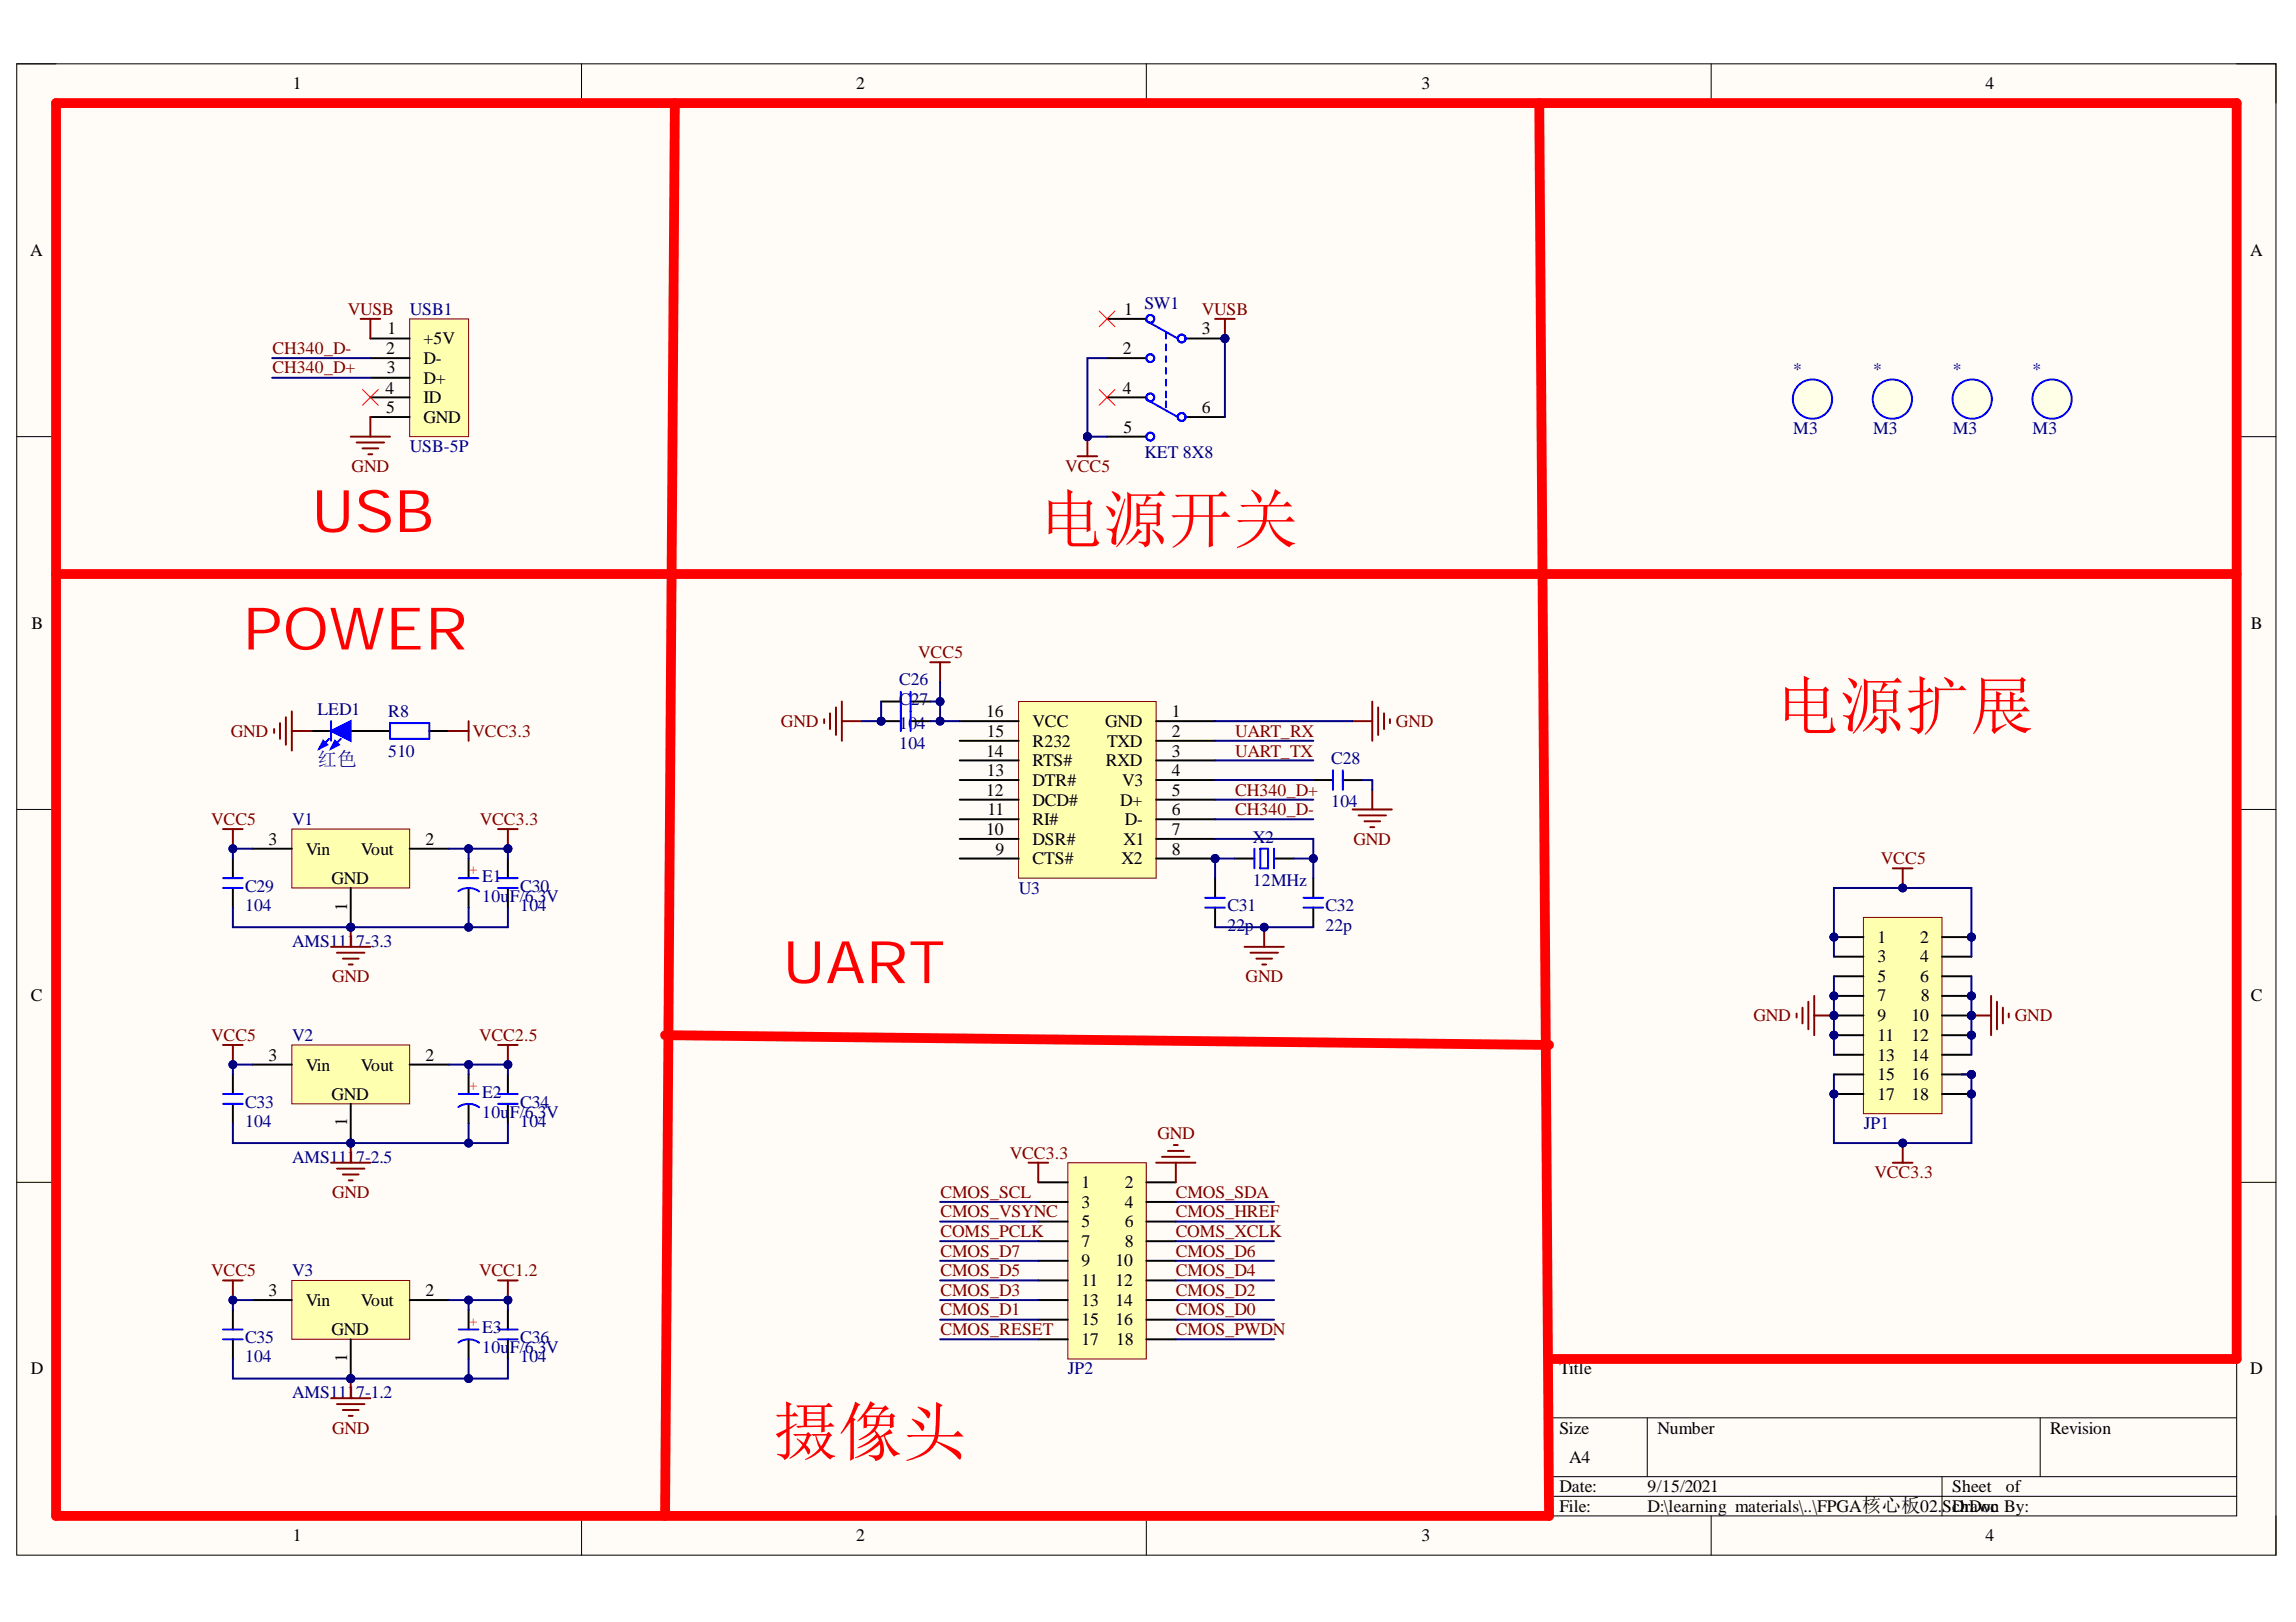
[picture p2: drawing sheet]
<svg xmlns="http://www.w3.org/2000/svg" width="297mm" height="210mm" viewBox="0 0 297 210" stroke-linecap="round" stroke-linejoin="round" font-family="sans-serif">
<defs><g id="words">
<g font-size="8.4" fill="#f00">
<text x="134.4" y="70.1">电源开关</text>
<text x="229.6" y="94.3">电源扩展</text>
<text x="100" y="188.2">摄像头</text>
</g>
<g font-size="7.6" fill="#f00">
<text x="40.3" y="68.8">USB</text>
<text x="31.5" y="84.1">POWER</text>
<text x="101.3" y="127.2">UART</text>
</g>
<text font-size="2.5" fill="#000080" x="41.1" y="99.2">红色</text>
<g font-size="2.3">
<text x="37.9" y="11.6">1</text>
<text x="110.8" y="11.6">2</text>
<text x="183.9" y="11.6">3</text>
<text x="256.9" y="11.6">4</text>
<text x="3.9" y="33.1">A</text>
<text x="291.1" y="33.1">A</text>
<text x="145.4" y="40.7">1</text>
<text x="50" y="45.8">2</text>
<text x="50.1" y="43.2">1</text>
<text x="54.8" y="44.5">+5V</text>
<text x="54.8" y="47">D-</text>
<text x="145.3" y="45.8">2</text>
<text x="155.5" y="43.2">3</text>
<text x="49.9" y="50.9">4</text>
<text x="50" y="53.5">5</text>
<text x="50.1" y="48.3">3</text>
<text x="54.8" y="49.7">D+</text>
<text x="54.8" y="52.2">ID</text>
<text x="145.3" y="50.9">4</text>
<text x="155.5" y="53.5">6</text>
<text x="54.8" y="54.7">GND</text>
<text x="145.3" y="56">5</text>
<text x="4.1" y="81.3">B</text>
<text x="291.2" y="81.3">B</text>
<text x="127.6" y="92.8">16</text>
<text x="127.7" y="95.4">15</text>
<text x="133.6" y="94.1">VCC</text>
<text x="143" y="94.1">GND</text>
<text x="151.6" y="92.8">1</text>
<text x="151.6" y="95.4">2</text>
<text x="127.6" y="97.9">14</text>
<text x="127.7" y="100.4">13</text>
<text x="133.6" y="101.7">DTR#</text>
<text x="133.6" y="99.2">RTS#</text>
<text x="133.6" y="96.6">R232</text>
<text x="143.1" y="99.2">RXD</text>
<text x="143.2" y="96.6">TXD</text>
<text x="145.2" y="101.7">V3</text>
<text x="151.6" y="97.9">3</text>
<text x="151.6" y="100.4">4</text>
<text x="127.6" y="103">12</text>
<text x="127.8" y="105.5">11</text>
<text x="133.6" y="106.8">RI#</text>
<text x="133.6" y="104.2">DCD#</text>
<text x="144.9" y="104.2">D+</text>
<text x="145.5" y="106.8">D-</text>
<text x="151.6" y="103">5</text>
<text x="151.6" y="105.5">6</text>
<text x="34.8" y="109.3">3</text>
<text x="39.6" y="110.6">Vin</text>
<text x="46.7" y="110.6">Vout</text>
<text x="55" y="109.3">2</text>
<text x="127.6" y="108">10</text>
<text x="128.8" y="110.6">9</text>
<text x="133.6" y="111.8">CTS#</text>
<text x="133.6" y="109.3">DSR#</text>
<text x="145.1" y="111.8">X2</text>
<text x="145.3" y="109.3">X1</text>
<text x="151.6" y="108">7</text>
<text x="151.6" y="110.6">8</text>
<text x="42.9" y="114.4">GND</text>
<text x="44.9" y="117.8" transform="rotate(-90 44.9 117.8)">1</text>
<text x="242.9" y="122">1</text>
<text x="242.9" y="124.5">3</text>
<text x="248.4" y="122">2</text>
<text x="248.4" y="124.5">4</text>
<text x="4" y="129.6">C</text>
<text x="242.9" y="127.1">5</text>
<text x="242.9" y="129.6">7</text>
<text x="248.4" y="127.1">6</text>
<text x="248.5" y="129.6">8</text>
<text x="291.2" y="129.6">C</text>
<text x="34.8" y="137.3">3</text>
<text x="55" y="137.3">2</text>
<text x="242.9" y="132.1">9</text>
<text x="242.9" y="134.7">11</text>
<text x="242.9" y="137.3">13</text>
<text x="247.3" y="132.1">10</text>
<text x="247.3" y="134.7">12</text>
<text x="247.3" y="137.3">14</text>
<text x="39.6" y="138.5">Vin</text>
<text x="42.9" y="142.3">GND</text>
<text x="46.7" y="138.5">Vout</text>
<text x="242.9" y="139.8">15</text>
<text x="242.9" y="142.3">17</text>
<text x="247.3" y="139.8">16</text>
<text x="247.3" y="142.3">18</text>
<text x="44.9" y="145.7" transform="rotate(-90 44.9 145.7)">1</text>
<text x="139.9" y="153.8">1</text>
<text x="145.5" y="153.8">2</text>
<text x="139.9" y="156.3">3</text>
<text x="139.9" y="158.8">5</text>
<text x="139.9" y="161.4">7</text>
<text x="145.5" y="156.3">4</text>
<text x="145.5" y="158.8">6</text>
<text x="145.5" y="161.4">8</text>
<text x="34.8" y="167.7">3</text>
<text x="55" y="167.7">2</text>
<text x="139.9" y="163.9">9</text>
<text x="139.9" y="166.4">11</text>
<text x="144.3" y="163.9">10</text>
<text x="144.3" y="166.4">12</text>
<text x="39.6" y="169">Vin</text>
<text x="42.9" y="172.8">GND</text>
<text x="46.7" y="169">Vout</text>
<text x="139.9" y="169">13</text>
<text x="139.9" y="171.5">15</text>
<text x="144.3" y="169">14</text>
<text x="144.3" y="171.5">16</text>
<text x="4" y="177.8">D</text>
<text x="44.9" y="176.2" transform="rotate(-90 44.9 176.2)">1</text>
<text x="139.9" y="174">17</text>
<text x="144.4" y="174">18</text>
<text x="201.7" y="177.8">Title</text>
<text x="291.1" y="177.8">D</text>
<text x="201.7" y="185.5">Size</text>
<text x="214.4" y="185.5">Number</text>
<text x="265.2" y="185.5">Revision</text>
<text x="203" y="189.3">A4</text>
<text x="201.7" y="193.1">Date:</text>
<text x="201.7" y="195.7">File:</text>
<text x="213.2" y="193.1">9/15/2021</text>
<text x="213.2" y="195.7">D:\learning materials\..\FPGA核心板02.</text>
<text x="251.3" y="195.7">SchDon By:</text>
<text x="252.6" y="193.1">Sheet</text>
<text x="252.6" y="195.7">Drawc</text>
<text x="259.5" y="193.1">of</text>
<text x="37.9" y="199.5">1</text>
<text x="110.8" y="199.5">2</text>
<text x="183.9" y="199.5">3</text>
<text x="256.9" y="199.5">4</text>
</g>
<g font-size="2.3" fill="#800000">
<text x="45" y="40.7">VUSB</text>
<text x="155.5" y="40.7">VUSB</text>
<text x="35.3" y="45.8">CH340_D-</text>
<text x="35.3" y="48.3">CH340_D+</text>
<text x="45.5" y="61.1">GND</text>
<text x="137.8" y="61.1">VCC5</text>
<text x="118.8" y="85.2">VCC5</text>
<text x="29.8" y="95.4">GND</text>
<text x="61.1" y="95.4">VCC3.3</text>
<text x="101" y="94.1">GND</text>
<text x="159.8" y="95.4">UART_RX</text>
<text x="180.6" y="94.1">GND</text>
<text x="159.8" y="97.9">UART_TX</text>
<text x="27.3" y="106.8">VCC5</text>
<text x="62.1" y="106.8">VCC3.3</text>
<text x="159.8" y="103">CH340_D+</text>
<text x="159.8" y="105.5">CH340_D-</text>
<text x="175.1" y="109.3">GND</text>
<text x="243.3" y="111.8">VCC5</text>
<text x="43" y="127.1">GND</text>
<text x="161.2" y="127.1">GND</text>
<text x="27.3" y="134.7">VCC5</text>
<text x="62" y="134.7">VCC2.5</text>
<text x="226.8" y="132.1">GND</text>
<text x="260.7" y="132.1">GND</text>
<text x="130.6" y="150">VCC3.3</text>
<text x="149.7" y="147.4">GND</text>
<text x="43" y="155">GND</text>
<text x="121.7" y="155">CMOS_SCL</text>
<text x="152.1" y="155">CMOS_SDA</text>
<text x="242.5" y="152.5">VCC3.3</text>
<text x="121.7" y="157.6">CMOS_VSYNC</text>
<text x="121.7" y="160.1">COMS_PCLK</text>
<text x="152.1" y="157.6">CMOS_HREF</text>
<text x="152.1" y="160.1">COMS_XCLK</text>
<text x="27.3" y="165.2">VCC5</text>
<text x="62" y="165.2">VCC1.2</text>
<text x="121.7" y="167.7">CMOS_D3</text>
<text x="121.7" y="165.2">CMOS_D5</text>
<text x="121.7" y="162.6">CMOS_D7</text>
<text x="152.1" y="167.7">CMOS_D2</text>
<text x="152.1" y="165.2">CMOS_D4</text>
<text x="152.1" y="162.6">CMOS_D6</text>
<text x="121.7" y="172.8">CMOS_RESET</text>
<text x="121.7" y="170.2">CMOS_D1</text>
<text x="152.1" y="172.8">CMOS_PWDN</text>
<text x="152.1" y="170.2">CMOS_D0</text>
<text x="43" y="185.5">GND</text>
</g>
<g font-size="2.3" fill="#000080">
<text x="53" y="40.7">USB1</text>
<text x="148" y="40">SW1</text>
<text x="232" y="48.6">*</text>
<text x="242.3" y="48.6">*</text>
<text x="252.6" y="48.6">*</text>
<text x="263" y="48.6">*</text>
<text x="53" y="58.5">USB-5P</text>
<text x="148" y="59.3">KET 8X8</text>
<text x="232" y="56.2">M3</text>
<text x="242.3" y="56.2">M3</text>
<text x="252.6" y="56.2">M3</text>
<text x="263" y="56.2">M3</text>
<text x="116.3" y="88.7">C26</text>
<text x="41.1" y="92.6">LED1</text>
<text x="50.2" y="92.8">R8</text>
<text x="116.3" y="94.4">104</text>
<text x="116.3" y="91.2">C27</text>
<text x="50.2" y="97.9">510</text>
<text x="116.3" y="96.9">104</text>
<text x="172.2" y="98.9">C28</text>
<text x="37.8" y="106.8">V1</text>
<text x="172.2" y="104.5">104</text>
<text x="162.1" y="109.1">X2</text>
<text x="31.7" y="115.4">C29</text>
<text x="31.7" y="117.9">104</text>
<text x="62.4" y="114.1">E1</text>
<text x="62.4" y="116.7">10u</text>
<text x="65.9" y="116.7">F/6.3V</text>
<text x="67.3" y="115.4">C30</text>
<text x="67.3" y="117.9">104</text>
<text x="131.8" y="115.7">U3</text>
<text x="158.8" y="117.9">C31</text>
<text x="162.1" y="114.6">12MHz</text>
<text x="171.5" y="117.9">C32</text>
<text x="37.8" y="122.5">AMS111</text>
<text x="46.1" y="122.5">7-3.3</text>
<text x="158.8" y="120.5">22p</text>
<text x="171.5" y="120.5">22p</text>
<text x="37.8" y="134.7">V2</text>
<text x="31.7" y="143.4">C33</text>
<text x="62.4" y="142.1">E2</text>
<text x="67.3" y="143.4">C34</text>
<text x="31.7" y="145.9">104</text>
<text x="62.4" y="144.6">10u</text>
<text x="65.9" y="144.6">F/6.3V</text>
<text x="67.3" y="145.9">104</text>
<text x="241.1" y="146.1">JP1</text>
<text x="37.8" y="150.5">AMS111</text>
<text x="46.1" y="150.5">7-2.5</text>
<text x="37.8" y="165.2">V3</text>
<text x="31.7" y="173.8">C35</text>
<text x="62.4" y="172.5">E3</text>
<text x="67.3" y="173.8">C36</text>
<text x="31.7" y="176.3">104</text>
<text x="62.4" y="175">10u</text>
<text x="65.9" y="175">F/6.3V</text>
<text x="67.3" y="176.3">104</text>
<text x="138.2" y="177.8">JP2</text>
<text x="37.8" y="181">AMS1117-1.2</text>
</g>
<g font-size="1.9" fill="#f00">
<text x="60.8" y="112.1" transform="rotate(90 60.8 112.1)">+</text>
<text x="60.8" y="140.1" transform="rotate(90 60.8 140.1)">+</text>
<text x="60.8" y="170.6" transform="rotate(90 60.8 170.6)">+</text>
</g>
</g></defs>
<path d="M2.2 8.3h292.2v193h-292.2z" fill-rule="evenodd" fill="#fffcf8"/>
<path d="M2.2 8.3h292.2v193h-292.2z" fill="none" stroke="#000" stroke-width=".13"/>
<path d="M7.3 13.3h282.1v182.9h-282.1z" fill-rule="evenodd" fill="#fffcf8"/>
<g fill="none" stroke="#000" stroke-width=".13">
<path d="M2.2 8.3h5.1M7.3 13.3h282.1v182.9h-282.1zM75.2 8.3v5M148.3 8.3v5M221.4 8.3v5M289.4 8.3h5v5M2.2 56.5h5.1M289.4 56.5h5M2.2 104.8h5.1M289.4 104.8h5M2.2 153h5.1M289.4 153h5"/>
<path d="M289.4 175.9h-89v20.3M75.2 196.2v5.1M148.3 196.2v5.1M200.4 183.5h89M200.4 191.1h89M200.4 193.6h89M213.1 183.5v7.6M221.4 196.2v5.1M251.2 191.1v5.1M263.9 183.5v7.6M294.4 196.2v5.1"/>
</g>
<circle cx="45.4" cy="120" r=".51" fill="#000080"/>
<circle cx="45.4" cy="120" r=".51" fill="none" stroke="#000080" stroke-width=".13"/>
<path d="M37.8 107.3h15.2v7.6h-15.2z" fill-rule="evenodd" fill="#ffffb0"/>
<path d="M37.8 107.3h15.2v7.6h-15.2z" fill="none" stroke="#800000" stroke-width=".13"/>
<path d="M32.7 109.8h5.1M45.4 114.9v5.1" fill="none" stroke="#000" stroke-width=".25"/>
<circle cx="45.4" cy="120" r=".51" fill="#000080"/>
<circle cx="45.4" cy="120" r=".51" fill="none" stroke="#000080" stroke-width=".13"/>
<path d="M53 109.8h5.1" fill="none" stroke="#000" stroke-width=".25"/>
<circle cx="45.4" cy="147.9" r=".51" fill="#000080"/>
<circle cx="45.4" cy="147.9" r=".51" fill="none" stroke="#000080" stroke-width=".13"/>
<path d="M37.8 135.2h15.2v7.6h-15.2z" fill-rule="evenodd" fill="#ffffb0"/>
<path d="M37.8 135.2h15.2v7.6h-15.2z" fill="none" stroke="#800000" stroke-width=".13"/>
<path d="M32.7 137.8h5.1M45.4 142.8v5.1" fill="none" stroke="#000" stroke-width=".25"/>
<circle cx="45.4" cy="147.9" r=".51" fill="#000080"/>
<circle cx="45.4" cy="147.9" r=".51" fill="none" stroke="#000080" stroke-width=".13"/>
<path d="M53 137.8h5.1" fill="none" stroke="#000" stroke-width=".25"/>
<circle cx="45.4" cy="178.4" r=".51" fill="#000080"/>
<circle cx="45.4" cy="178.4" r=".51" fill="none" stroke="#000080" stroke-width=".13"/>
<path d="M37.8 165.7h15.2v7.6h-15.2z" fill-rule="evenodd" fill="#ffffb0"/>
<path d="M37.8 165.7h15.2v7.6h-15.2z" fill="none" stroke="#800000" stroke-width=".13"/>
<path d="M32.7 168.2h5.1M45.4 173.3v5.1" fill="none" stroke="#000" stroke-width=".25"/>
<circle cx="45.4" cy="178.4" r=".51" fill="#000080"/>
<circle cx="45.4" cy="178.4" r=".51" fill="none" stroke="#000080" stroke-width=".13"/>
<path d="M53 168.2h5.1" fill="none" stroke="#000" stroke-width=".25"/>
<path d="M28.9 107.3h2.5M30.1 107.3v2.5" fill="none" stroke="#800000" stroke-width=".25"/>
<circle cx="30.1" cy="109.8" r=".51" fill="#000080"/>
<circle cx="30.1" cy="109.8" r=".51" fill="none" stroke="#000080" stroke-width=".13"/>
<path d="M28.9 135.2h2.5M30.1 135.2v2.6" fill="none" stroke="#800000" stroke-width=".25"/>
<circle cx="30.1" cy="137.8" r=".51" fill="#000080"/>
<circle cx="30.1" cy="137.8" r=".51" fill="none" stroke="#000080" stroke-width=".13"/>
<path d="M28.9 165.7h2.5M30.1 165.7v2.5" fill="none" stroke="#800000" stroke-width=".25"/>
<circle cx="30.1" cy="168.2" r=".51" fill="#000080"/>
<circle cx="30.1" cy="168.2" r=".51" fill="none" stroke="#000080" stroke-width=".13"/>
<path d="M64.4 107.3h2.6M65.7 107.3v2.5" fill="none" stroke="#800000" stroke-width=".25"/>
<circle cx="65.7" cy="109.8" r=".51" fill="#000080"/>
<circle cx="65.7" cy="109.8" r=".51" fill="none" stroke="#000080" stroke-width=".13"/>
<path d="M64.4 135.2h2.6M65.7 135.2v2.6" fill="none" stroke="#800000" stroke-width=".25"/>
<circle cx="65.7" cy="137.8" r=".51" fill="#000080"/>
<circle cx="65.7" cy="137.8" r=".51" fill="none" stroke="#000080" stroke-width=".13"/>
<path d="M64.4 165.7h2.6M65.7 165.7v2.5" fill="none" stroke="#800000" stroke-width=".25"/>
<circle cx="65.7" cy="168.2" r=".51" fill="#000080"/>
<circle cx="65.7" cy="168.2" r=".51" fill="none" stroke="#000080" stroke-width=".13"/>
<g fill="none" stroke="#000" stroke-width=".25">
<path d="M30.1 111.1v2.5M30.1 114.9v2.6M60.6 111.1v2.5M60.6 114.9v2.6M65.7 111.1v2.5M65.7 114.9v2.6M30.1 139v2.6M60.6 139v2.6M65.7 139v2.6M30.1 142.8v2.6M60.6 142.8v2.6M65.7 142.8v2.6"/>
<path d="M30.1 169.5v2.5M30.1 173.3v2.6M60.6 169.5v2.5M60.6 173.3v2.6M65.7 169.5v2.5M65.7 173.3v2.6"/>
</g>
<g fill="none" stroke="#00f" stroke-width=".25">
<path d="M28.9 113.6h2.5M28.9 114.9h2.5M59.3 115.3a2.29 2.29 0 0 1 2.7 .1M59.4 113.6h2.5M64.4 113.6h2.6M64.4 114.9h2.6M28.9 141.6h2.5M28.9 142.8h2.5M59.3 143.3a2.29 2.29 0 0 1 2.7 0M59.4 141.6h2.5M64.4 141.6h2.6M64.4 142.8h2.6"/>
<path d="M28.9 172h2.5M28.9 173.3h2.5M59.3 173.7a2.29 2.29 0 0 1 2.7 .1M59.4 172h2.5M64.4 172h2.6M64.4 173.3h2.6"/>
</g>
<path d="M45.4 120v2.5M42.8 122.5h5.1M43.6 123.3h3.6M44.4 124.1h2M45.1 124.8h.5" fill="none" stroke="#800000" stroke-width=".25"/>
<circle cx="45.4" cy="120" r=".51" fill="#000080"/>
<circle cx="45.4" cy="120" r=".51" fill="none" stroke="#000080" stroke-width=".13"/>
<path d="M42.8 150.5h5.1M43.6 151.2h3.6M44.4 152h2M45.1 152.7h.5M45.4 147.9v2.6" fill="none" stroke="#800000" stroke-width=".25"/>
<circle cx="45.4" cy="147.9" r=".51" fill="#000080"/>
<circle cx="45.4" cy="147.9" r=".51" fill="none" stroke="#000080" stroke-width=".13"/>
<path d="M45.4 178.4v2.5M42.8 180.9h5.1M43.6 181.7h3.6M44.4 182.5h2M45.1 183.2h.5" fill="none" stroke="#800000" stroke-width=".25"/>
<circle cx="45.4" cy="178.4" r=".51" fill="#000080"/>
<circle cx="45.4" cy="178.4" r=".51" fill="none" stroke="#000080" stroke-width=".13"/>
<path d="M40.3 94.6h2.5M45.4 94.6h5.1M55.5 94.6h2.6" fill="none" stroke="#000" stroke-width=".25"/>
<path d="M50.5 93.6h5v2h-5z" fill="none" stroke="#00f" stroke-width=".25"/>
<path d="M58.1 94.6h2.5M60.6 93.3v2.6" fill="none" stroke="#800000" stroke-width=".25"/>
<path d="M42.8 94.6l2.6-1.3v2.6z" fill="#00f"/>
<path d="M42.6 95.6l-1.3 1.3M42.8 94.6l2.6-1.3v2.6zM44.1 95.6l-1.3 1.3" fill="none" stroke="#00f" stroke-width=".25"/>
<path d="M43.3 95.9l.5 .5-1 .5z" fill="#00f"/>
<path d="M43.3 95.9l.5 .5-1 .5z" fill="none" stroke="#00f" stroke-width=".25"/>
<path d="M41.8 95.9l.5 .5-1 .5z" fill="#00f"/>
<path d="M41.8 95.9l.5 .5-1 .5zM42.8 93.3v2.6" fill="none" stroke="#00f" stroke-width=".25"/>
<path d="M35.5 94.3v.6M36.2 93.6v2M37 92.8v3.6M37.8 92.1v5M37.8 94.6h2.5" fill="none" stroke="#800000" stroke-width=".25"/>
<path d="M53 41.3h7.6v15.2h-7.6z" fill-rule="evenodd" fill="#ffffb0"/>
<path d="M53 41.3h7.6v15.2h-7.6z" fill="none" stroke="#800000" stroke-width=".13"/>
<path d="M47.9 43.8h5.1M47.9 46.3h5.1M47.9 48.9h5.1M47.9 51.4h5.1M47.9 54h5.1" fill="none" stroke="#000" stroke-width=".25"/>
<path d="M45.4 56.5h5.1M46.1 57.3h3.6M46.6 41.3h2.6M46.9 58h2M47.7 58.8h.5M47.9 41.3v2.5M47.9 54v2.5" fill="none" stroke="#800000" stroke-width=".25"/>
<circle cx="158.5" cy="43.8" r=".51" fill="#000080"/>
<circle cx="158.5" cy="43.8" r=".51" fill="none" stroke="#000080" stroke-width=".13"/>
<path d="M143.2 46.3h5.1M143.2 41.3h5.1M153.4 43.8h5.1" fill="none" stroke="#000" stroke-width=".25"/>
<circle cx="158.5" cy="43.8" r=".51" fill="#000080"/>
<circle cx="158.5" cy="43.8" r=".51" fill="none" stroke="#000080" stroke-width=".13"/>
<path d="M143.2 56.5h5.1M143.2 51.4h5.1M153.4 54h5.1" fill="none" stroke="#000" stroke-width=".25"/>
<g fill="none" stroke="#00f" stroke-width=".25">
<path d="M148.3 41.5l4.1 2.3M148.3 51.7l4.1 2.3M150.8 43v.8M150.8 44.6v.7M150.8 46.1v.8M150.8 47.6v.8M150.8 49.1v.8M150.8 50.7v.7M150.8 51.9v.8"/>
<circle cx="148.8" cy="46.3" r=".51"/>
<circle cx="148.8" cy="51.4" r=".51"/>
<circle cx="148.8" cy="41.3" r=".51"/>
<circle cx="148.8" cy="56.5" r=".51"/>
<circle cx="152.9" cy="54" r=".51"/>
<circle cx="152.9" cy="43.8" r=".51"/>
</g>
<path d="M157.2 41.3h2.5M158.5 41.3v2.5" fill="none" stroke="#800000" stroke-width=".25"/>
<circle cx="158.5" cy="43.8" r=".51" fill="#000080"/>
<circle cx="158.5" cy="43.8" r=".51" fill="none" stroke="#000080" stroke-width=".13"/>
<path d="M139.4 59h2.5M140.7 56.5v2.5" fill="none" stroke="#800000" stroke-width=".25"/>
<circle cx="140.7" cy="56.5" r=".51" fill="#000080"/>
<circle cx="140.7" cy="56.5" r=".51" fill="none" stroke="#000080" stroke-width=".13"/>
<path d="M46.9 50.4l2 2M48.9 50.4l-2 2M142.2 40.3l2 2M142.2 50.4l2 2M144.2 40.3l-2 2M144.2 50.4l-2 2" fill="none" stroke="#f00" stroke-width=".13"/>
<circle cx="157.2" cy="111.1" r=".51" fill="#000080"/>
<circle cx="157.2" cy="111.1" r=".51" fill="none" stroke="#000080" stroke-width=".13"/>
<path d="M131.8 90.8h17.8v22.8h-17.8z" fill-rule="evenodd" fill="#ffffb0"/>
<path d="M131.8 90.8h17.8v22.8h-17.8z" fill="none" stroke="#800000" stroke-width=".13"/>
<path d="M149.6 93.3h7.6M149.6 95.9h7.6M149.6 98.4h7.6M149.6 100.9h7.6M149.6 103.5h7.6M149.6 106h7.6M149.6 108.6h7.6M149.6 111.1h7.6" fill="none" stroke="#000" stroke-width=".25"/>
<circle cx="157.2" cy="111.1" r=".51" fill="#000080"/>
<circle cx="157.2" cy="111.1" r=".51" fill="none" stroke="#000080" stroke-width=".13"/>
<path d="M124.2 98.4h7.6M124.2 95.9h7.6M124.2 93.3h7.6M124.2 111.1h7.6M124.2 108.6h7.6M124.2 106h7.6M124.2 103.5h7.6M124.2 100.9h7.6" fill="none" stroke="#000" stroke-width=".25"/>
<g fill="none" stroke="#800000" stroke-width=".25">
<path d="M106.6 93.1v.5M107.4 92.3v2M108.2 91.6v3.5M108.9 90.8v5.1M108.9 93.3h2.6M120.3 85.7h2.6M121.6 85.7v2.5M175 93.3h2.5M177.5 90.8v5.1M178.3 91.6v3.5M179.1 92.3v2M179.8 93.1v.5"/>
<path d="M163.6 120v2.5M175 104.8h5.1M175.8 105.5h3.5M176.5 106.3h2M177.3 107h.5M177.5 102.2v2.6M161 122.5h5.1M161.8 123.3h3.5M162.5 124.1h2.1M163.3 124.8h.5"/>
</g>
<circle cx="163.6" cy="120" r=".51" fill="#000080"/>
<circle cx="163.6" cy="120" r=".51" fill="none" stroke="#000080" stroke-width=".13"/>
<path d="M114 90.8h2.5M117.8 90.8h2.5M159.7 111.1h2.6M164.8 111.1h2.6" fill="none" stroke="#000" stroke-width=".25"/>
<path d="M116.5 89.5v2.6M117.8 89.5v2.6M162.3 109.8v2.6M163 109.8h1.1v2.6h-1.1zM164.8 109.8v2.6" fill="none" stroke="#00f" stroke-width=".25"/>
<circle cx="114" cy="93.3" r=".51" fill="#000080"/>
<circle cx="114" cy="93.3" r=".51" fill="none" stroke="#000080" stroke-width=".13"/>
<path d="M114 93.3h2.5M117.8 93.3h2.5" fill="none" stroke="#000" stroke-width=".25"/>
<circle cx="114" cy="93.3" r=".51" fill="#000080"/>
<circle cx="114" cy="93.3" r=".51" fill="none" stroke="#000080" stroke-width=".13"/>
<path d="M116.5 92.1v2.5M117.8 92.1v2.5M172.4 99.7v2.5M173.7 99.7v2.5M155.9 117.5h2.6M155.9 116.2h2.6M168.6 117.5h2.6M168.6 116.2h2.6" fill="none" stroke="#00f" stroke-width=".25"/>
<path d="M157.2 113.6v2.6M157.2 117.5v2.5M169.9 100.9h2.5M169.9 113.6v2.6M169.9 117.5v2.5M173.7 100.9h2.6" fill="none" stroke="#000" stroke-width=".25"/>
<circle cx="234.5" cy="51.6" r="2.54" fill="#ffffe8"/>
<circle cx="234.5" cy="51.6" r="2.54" fill="none" stroke="#00f" stroke-width=".25"/>
<circle cx="244.8" cy="51.6" r="2.54" fill="#ffffe8"/>
<circle cx="244.8" cy="51.6" r="2.54" fill="none" stroke="#00f" stroke-width=".25"/>
<circle cx="255.1" cy="51.6" r="2.54" fill="#ffffe8"/>
<circle cx="255.1" cy="51.6" r="2.54" fill="none" stroke="#00f" stroke-width=".25"/>
<circle cx="265.5" cy="51.6" r="2.54" fill="#ffffe8"/>
<circle cx="265.5" cy="51.6" r="2.54" fill="none" stroke="#00f" stroke-width=".25"/>
<circle cx="237.3" cy="121.3" r=".51" fill="#000080"/>
<circle cx="237.3" cy="121.3" r=".51" fill="none" stroke="#000080" stroke-width=".13"/>
<circle cx="255" cy="121.3" r=".51" fill="#000080"/>
<circle cx="255" cy="121.3" r=".51" fill="none" stroke="#000080" stroke-width=".13"/>
<circle cx="237.3" cy="128.9" r=".51" fill="#000080"/>
<circle cx="237.3" cy="128.9" r=".51" fill="none" stroke="#000080" stroke-width=".13"/>
<circle cx="255" cy="128.9" r=".51" fill="#000080"/>
<circle cx="255" cy="128.9" r=".51" fill="none" stroke="#000080" stroke-width=".13"/>
<circle cx="237.3" cy="131.4" r=".51" fill="#000080"/>
<circle cx="237.3" cy="131.4" r=".51" fill="none" stroke="#000080" stroke-width=".13"/>
<circle cx="255" cy="131.4" r=".51" fill="#000080"/>
<circle cx="255" cy="131.4" r=".51" fill="none" stroke="#000080" stroke-width=".13"/>
<circle cx="237.3" cy="134" r=".51" fill="#000080"/>
<circle cx="237.3" cy="134" r=".51" fill="none" stroke="#000080" stroke-width=".13"/>
<circle cx="255" cy="134" r=".51" fill="#000080"/>
<circle cx="255" cy="134" r=".51" fill="none" stroke="#000080" stroke-width=".13"/>
<circle cx="255" cy="139" r=".51" fill="#000080"/>
<circle cx="255" cy="139" r=".51" fill="none" stroke="#000080" stroke-width=".13"/>
<circle cx="237.3" cy="141.6" r=".51" fill="#000080"/>
<circle cx="237.3" cy="141.6" r=".51" fill="none" stroke="#000080" stroke-width=".13"/>
<circle cx="255" cy="141.6" r=".51" fill="#000080"/>
<circle cx="255" cy="141.6" r=".51" fill="none" stroke="#000080" stroke-width=".13"/>
<path d="M241.1 118.7h10.1v25.4h-10.1z" fill-rule="evenodd" fill="#ffffb0"/>
<path d="M241.1 118.7h10.1v25.4h-10.1z" fill="none" stroke="#800000" stroke-width=".13"/>
<path d="M237.3 121.3h3.8" fill="none" stroke="#000" stroke-width=".25"/>
<circle cx="237.3" cy="121.3" r=".51" fill="#000080"/>
<circle cx="237.3" cy="121.3" r=".51" fill="none" stroke="#000080" stroke-width=".13"/>
<path d="M251.2 121.3h3.8" fill="none" stroke="#000" stroke-width=".25"/>
<circle cx="255" cy="121.3" r=".51" fill="#000080"/>
<circle cx="255" cy="121.3" r=".51" fill="none" stroke="#000080" stroke-width=".13"/>
<path d="M237.3 123.8h3.8M237.3 126.3h3.8M237.3 128.9h3.8M251.2 123.8h3.8M251.2 126.3h3.8" fill="none" stroke="#000" stroke-width=".25"/>
<circle cx="237.3" cy="128.9" r=".51" fill="#000080"/>
<circle cx="237.3" cy="128.9" r=".51" fill="none" stroke="#000080" stroke-width=".13"/>
<path d="M251.2 128.9h3.8" fill="none" stroke="#000" stroke-width=".25"/>
<circle cx="255" cy="128.9" r=".51" fill="#000080"/>
<circle cx="255" cy="128.9" r=".51" fill="none" stroke="#000080" stroke-width=".13"/>
<path d="M237.3 131.4h3.8" fill="none" stroke="#000" stroke-width=".25"/>
<circle cx="237.3" cy="131.4" r=".51" fill="#000080"/>
<circle cx="237.3" cy="131.4" r=".51" fill="none" stroke="#000080" stroke-width=".13"/>
<path d="M251.2 131.4h3.8" fill="none" stroke="#000" stroke-width=".25"/>
<circle cx="255" cy="131.4" r=".51" fill="#000080"/>
<circle cx="255" cy="131.4" r=".51" fill="none" stroke="#000080" stroke-width=".13"/>
<path d="M237.3 134h3.8" fill="none" stroke="#000" stroke-width=".25"/>
<circle cx="237.3" cy="134" r=".51" fill="#000080"/>
<circle cx="237.3" cy="134" r=".51" fill="none" stroke="#000080" stroke-width=".13"/>
<path d="M251.2 134h3.8" fill="none" stroke="#000" stroke-width=".25"/>
<circle cx="255" cy="134" r=".51" fill="#000080"/>
<circle cx="255" cy="134" r=".51" fill="none" stroke="#000080" stroke-width=".13"/>
<path d="M237.3 136.5h3.8M237.3 139h3.8M251.2 136.5h3.8M251.2 139h3.8" fill="none" stroke="#000" stroke-width=".25"/>
<circle cx="255" cy="139" r=".51" fill="#000080"/>
<circle cx="255" cy="139" r=".51" fill="none" stroke="#000080" stroke-width=".13"/>
<path d="M237.3 141.6h3.8" fill="none" stroke="#000" stroke-width=".25"/>
<circle cx="237.3" cy="141.6" r=".51" fill="#000080"/>
<circle cx="237.3" cy="141.6" r=".51" fill="none" stroke="#000080" stroke-width=".13"/>
<path d="M251.2 141.6h3.8" fill="none" stroke="#000" stroke-width=".25"/>
<circle cx="255" cy="141.6" r=".51" fill="#000080"/>
<circle cx="255" cy="141.6" r=".51" fill="none" stroke="#000080" stroke-width=".13"/>
<path d="M244.9 112.4h2.5M246.2 112.4v2.5" fill="none" stroke="#800000" stroke-width=".25"/>
<circle cx="246.2" cy="114.9" r=".51" fill="#000080"/>
<circle cx="246.2" cy="114.9" r=".51" fill="none" stroke="#000080" stroke-width=".13"/>
<path d="M244.9 150.5h2.5M246.2 147.9v2.6" fill="none" stroke="#800000" stroke-width=".25"/>
<circle cx="246.2" cy="147.9" r=".51" fill="#000080"/>
<circle cx="246.2" cy="147.9" r=".51" fill="none" stroke="#000080" stroke-width=".13"/>
<path d="M232.4 131.2v.5M233.2 130.4v2M234 129.6v3.6M234.7 128.9v5.1M234.7 131.4h2.6" fill="none" stroke="#800000" stroke-width=".25"/>
<circle cx="237.3" cy="131.4" r=".51" fill="#000080"/>
<circle cx="237.3" cy="131.4" r=".51" fill="none" stroke="#000080" stroke-width=".13"/>
<path d="M255 131.4h2.6M257.6 128.9v5.1M258.4 129.6v3.6M259.1 130.4v2M259.9 131.2v.5" fill="none" stroke="#800000" stroke-width=".25"/>
<circle cx="255" cy="131.4" r=".51" fill="#000080"/>
<circle cx="255" cy="131.4" r=".51" fill="none" stroke="#000080" stroke-width=".13"/>
<path d="M87.3 13.3l-1.3 182.9M199.1 13.3l1.3 182.9h-193.1v-182.9h282.1v162.6h-89M7.3 74.3h282.1M86 134l114.4 1.2" fill="none" stroke="#f00" stroke-width="1.3"/>
<path d="M138.1 150.5h10.2v25.4h-10.2z" fill-rule="evenodd" fill="#ffffb0"/>
<path d="M138.1 150.5h10.2v25.4h-10.2z" fill="none" stroke="#800000" stroke-width=".13"/>
<g fill="none" stroke="#000" stroke-width=".25">
<path d="M134.3 153h3.8M134.3 155.5h3.8M134.3 158.1h3.8M148.3 153h3.8M148.3 155.5h3.8M148.3 158.1h3.8M134.3 160.6h3.8M134.3 163.2h3.8M134.3 165.7h3.8M134.3 168.2h3.8M134.3 170.8h3.8M134.3 173.3h3.8"/>
<path d="M148.3 160.6h3.8M148.3 163.2h3.8M148.3 165.7h3.8M148.3 168.2h3.8M148.3 170.8h3.8M148.3 173.3h3.8"/>
</g>
<path d="M133.1 150.5h2.5M134.3 150.5v2.5M149.6 150.5h5.1M150.3 149.7h3.6M151.1 148.9h2M151.9 148.2h.5M152.1 150.5v2.5" fill="none" stroke="#800000" stroke-width=".25"/>
<path d="M30.1 175.9v2.5h30.5v-2.5" fill="none" stroke="#000080" stroke-width=".25"/>
<circle cx="45.4" cy="178.4" r=".51" fill="#000080"/>
<circle cx="45.4" cy="178.4" r=".51" fill="none" stroke="#000080" stroke-width=".13"/>
<circle cx="60.6" cy="178.4" r=".51" fill="#000080"/>
<circle cx="60.6" cy="178.4" r=".51" fill="none" stroke="#000080" stroke-width=".13"/>
<path d="M32.7 168.2h-2.6v1.3" fill="none" stroke="#000080" stroke-width=".25"/>
<circle cx="30.1" cy="168.2" r=".51" fill="#000080"/>
<circle cx="30.1" cy="168.2" r=".51" fill="none" stroke="#000080" stroke-width=".13"/>
<path d="M30.1 145.4v2.5h35.6v-2.5" fill="none" stroke="#000080" stroke-width=".25"/>
<circle cx="45.4" cy="147.9" r=".51" fill="#000080"/>
<circle cx="45.4" cy="147.9" r=".51" fill="none" stroke="#000080" stroke-width=".13"/>
<circle cx="60.6" cy="147.9" r=".51" fill="#000080"/>
<circle cx="60.6" cy="147.9" r=".51" fill="none" stroke="#000080" stroke-width=".13"/>
<path d="M32.7 137.8h-2.6v1.2" fill="none" stroke="#000080" stroke-width=".25"/>
<circle cx="30.1" cy="137.8" r=".51" fill="#000080"/>
<circle cx="30.1" cy="137.8" r=".51" fill="none" stroke="#000080" stroke-width=".13"/>
<path d="M30.1 117.5v2.5h35.6v-2.5" fill="none" stroke="#000080" stroke-width=".25"/>
<circle cx="45.4" cy="120" r=".51" fill="#000080"/>
<circle cx="45.4" cy="120" r=".51" fill="none" stroke="#000080" stroke-width=".13"/>
<circle cx="60.6" cy="120" r=".51" fill="#000080"/>
<circle cx="60.6" cy="120" r=".51" fill="none" stroke="#000080" stroke-width=".13"/>
<path d="M32.7 109.8h-2.6v1.3" fill="none" stroke="#000080" stroke-width=".25"/>
<circle cx="30.1" cy="109.8" r=".51" fill="#000080"/>
<circle cx="30.1" cy="109.8" r=".51" fill="none" stroke="#000080" stroke-width=".13"/>
<path d="M35.2 48.9h12.7M35.2 46.3h12.7M58.1 168.2h7.6v1.3" fill="none" stroke="#000080" stroke-width=".25"/>
<circle cx="60.6" cy="168.2" r=".51" fill="#000080"/>
<circle cx="60.6" cy="168.2" r=".51" fill="none" stroke="#000080" stroke-width=".13"/>
<circle cx="65.7" cy="168.2" r=".51" fill="#000080"/>
<circle cx="65.7" cy="168.2" r=".51" fill="none" stroke="#000080" stroke-width=".13"/>
<path d="M58.1 137.8h7.6v1.2" fill="none" stroke="#000080" stroke-width=".25"/>
<circle cx="60.6" cy="137.8" r=".51" fill="#000080"/>
<circle cx="60.6" cy="137.8" r=".51" fill="none" stroke="#000080" stroke-width=".13"/>
<circle cx="65.7" cy="137.8" r=".51" fill="#000080"/>
<circle cx="65.7" cy="137.8" r=".51" fill="none" stroke="#000080" stroke-width=".13"/>
<path d="M58.1 109.8h2.5" fill="none" stroke="#000080" stroke-width=".25"/>
<circle cx="60.6" cy="109.8" r=".51" fill="#000080"/>
<circle cx="60.6" cy="109.8" r=".51" fill="none" stroke="#000080" stroke-width=".13"/>
<path d="M65.7 175.9v2.5h-5.1" fill="none" stroke="#000080" stroke-width=".25"/>
<circle cx="60.6" cy="178.4" r=".51" fill="#000080"/>
<circle cx="60.6" cy="178.4" r=".51" fill="none" stroke="#000080" stroke-width=".13"/>
<path d="M65.7 109.8h-5.1v1.3" fill="none" stroke="#000080" stroke-width=".25"/>
<circle cx="60.6" cy="109.8" r=".51" fill="#000080"/>
<circle cx="60.6" cy="109.8" r=".51" fill="none" stroke="#000080" stroke-width=".13"/>
<circle cx="65.7" cy="109.8" r=".51" fill="#000080"/>
<circle cx="65.7" cy="109.8" r=".51" fill="none" stroke="#000080" stroke-width=".13"/>
<path d="M114 90.8v2.5h-2.5" fill="none" stroke="#000080" stroke-width=".25"/>
<circle cx="114" cy="93.3" r=".51" fill="#000080"/>
<circle cx="114" cy="93.3" r=".51" fill="none" stroke="#000080" stroke-width=".13"/>
<path d="M120.3 93.3h1.3" fill="none" stroke="#000080" stroke-width=".25"/>
<circle cx="121.6" cy="93.3" r=".51" fill="#000080"/>
<circle cx="121.6" cy="93.3" r=".51" fill="none" stroke="#000080" stroke-width=".13"/>
<path d="M120.3 90.8h1.3" fill="none" stroke="#000080" stroke-width=".25"/>
<circle cx="121.6" cy="90.8" r=".51" fill="#000080"/>
<circle cx="121.6" cy="90.8" r=".51" fill="none" stroke="#000080" stroke-width=".13"/>
<path d="M121.6 88.2v5.1h2.6M121.6 158.1h12.7M121.6 155.5h12.7M121.6 170.8h12.7M121.6 168.2h12.7M121.6 165.7h12.7M121.6 163.2h12.7M121.6 160.6h12.7M121.6 173.3h12.7" fill="none" stroke="#000080" stroke-width=".25"/>
<circle cx="121.6" cy="93.3" r=".51" fill="#000080"/>
<circle cx="121.6" cy="93.3" r=".51" fill="none" stroke="#000080" stroke-width=".13"/>
<circle cx="121.6" cy="90.8" r=".51" fill="#000080"/>
<circle cx="121.6" cy="90.8" r=".51" fill="none" stroke="#000080" stroke-width=".13"/>
<path d="M140.7 56.5h2.5" fill="none" stroke="#000080" stroke-width=".25"/>
<circle cx="140.7" cy="56.5" r=".51" fill="#000080"/>
<circle cx="140.7" cy="56.5" r=".51" fill="none" stroke="#000080" stroke-width=".13"/>
<path d="M143.2 46.3h-2.5v10.2" fill="none" stroke="#000080" stroke-width=".25"/>
<circle cx="140.7" cy="56.5" r=".51" fill="#000080"/>
<circle cx="140.7" cy="56.5" r=".51" fill="none" stroke="#000080" stroke-width=".13"/>
<path d="M157.2 120h12.7M152.1 158.1h12.7M152.1 155.5h12.7M152.1 173.3h12.7M152.1 170.8h12.7M152.1 168.2h12.7M152.1 165.7h12.7M152.1 163.2h12.7M152.1 160.6h12.7" fill="none" stroke="#000080" stroke-width=".25"/>
<circle cx="163.6" cy="120" r=".51" fill="#000080"/>
<circle cx="163.6" cy="120" r=".51" fill="none" stroke="#000080" stroke-width=".13"/>
<path d="M159.7 111.1h-2.5v2.5" fill="none" stroke="#000080" stroke-width=".25"/>
<circle cx="157.2" cy="111.1" r=".51" fill="#000080"/>
<circle cx="157.2" cy="111.1" r=".51" fill="none" stroke="#000080" stroke-width=".13"/>
<path d="M157.2 108.6h12.7v2.5h-2.5" fill="none" stroke="#000080" stroke-width=".25"/>
<circle cx="169.9" cy="111.1" r=".51" fill="#000080"/>
<circle cx="169.9" cy="111.1" r=".51" fill="none" stroke="#000080" stroke-width=".13"/>
<path d="M157.2 98.4h12.7M157.2 95.9h12.7M157.2 93.3h17.8M157.2 106h12.7M157.2 103.5h12.7M157.2 100.9h12.7M176.3 100.9h1.2v1.3M60.6 168.2v1.3" fill="none" stroke="#000080" stroke-width=".25"/>
<circle cx="60.6" cy="168.2" r=".51" fill="#000080"/>
<circle cx="60.6" cy="168.2" r=".51" fill="none" stroke="#000080" stroke-width=".13"/>
<path d="M60.6 145.4v2.5" fill="none" stroke="#000080" stroke-width=".25"/>
<circle cx="60.6" cy="147.9" r=".51" fill="#000080"/>
<circle cx="60.6" cy="147.9" r=".51" fill="none" stroke="#000080" stroke-width=".13"/>
<path d="M60.6 137.8v1.2" fill="none" stroke="#000080" stroke-width=".25"/>
<circle cx="60.6" cy="137.8" r=".51" fill="#000080"/>
<circle cx="60.6" cy="137.8" r=".51" fill="none" stroke="#000080" stroke-width=".13"/>
<path d="M60.6 117.5v2.5" fill="none" stroke="#000080" stroke-width=".25"/>
<circle cx="60.6" cy="120" r=".51" fill="#000080"/>
<circle cx="60.6" cy="120" r=".51" fill="none" stroke="#000080" stroke-width=".13"/>
<path d="M65.7 109.8v1.3" fill="none" stroke="#000080" stroke-width=".25"/>
<circle cx="65.7" cy="109.8" r=".51" fill="#000080"/>
<circle cx="65.7" cy="109.8" r=".51" fill="none" stroke="#000080" stroke-width=".13"/>
<path d="M158.5 43.8v10.2" fill="none" stroke="#000080" stroke-width=".25"/>
<circle cx="158.5" cy="43.8" r=".51" fill="#000080"/>
<circle cx="158.5" cy="43.8" r=".51" fill="none" stroke="#000080" stroke-width=".13"/>
<path d="M169.9 111.1v2.5" fill="none" stroke="#000080" stroke-width=".25"/>
<circle cx="169.9" cy="111.1" r=".51" fill="#000080"/>
<circle cx="169.9" cy="111.1" r=".51" fill="none" stroke="#000080" stroke-width=".13"/>
<path d="M237.3 126.3v10.2" fill="none" stroke="#000080" stroke-width=".25"/>
<circle cx="237.3" cy="128.9" r=".51" fill="#000080"/>
<circle cx="237.3" cy="128.9" r=".51" fill="none" stroke="#000080" stroke-width=".13"/>
<circle cx="237.3" cy="131.4" r=".51" fill="#000080"/>
<circle cx="237.3" cy="131.4" r=".51" fill="none" stroke="#000080" stroke-width=".13"/>
<circle cx="237.3" cy="134" r=".51" fill="#000080"/>
<circle cx="237.3" cy="134" r=".51" fill="none" stroke="#000080" stroke-width=".13"/>
<path d="M255 126.3v10.2" fill="none" stroke="#000080" stroke-width=".25"/>
<circle cx="255" cy="134" r=".51" fill="#000080"/>
<circle cx="255" cy="134" r=".51" fill="none" stroke="#000080" stroke-width=".13"/>
<circle cx="255" cy="131.4" r=".51" fill="#000080"/>
<circle cx="255" cy="131.4" r=".51" fill="none" stroke="#000080" stroke-width=".13"/>
<circle cx="255" cy="128.9" r=".51" fill="#000080"/>
<circle cx="255" cy="128.9" r=".51" fill="none" stroke="#000080" stroke-width=".13"/>
<path d="M237.3 123.8v-8.9h17.7v8.9" fill="none" stroke="#000080" stroke-width=".25"/>
<circle cx="237.3" cy="121.3" r=".51" fill="#000080"/>
<circle cx="237.3" cy="121.3" r=".51" fill="none" stroke="#000080" stroke-width=".13"/>
<circle cx="246.2" cy="114.9" r=".51" fill="#000080"/>
<circle cx="246.2" cy="114.9" r=".51" fill="none" stroke="#000080" stroke-width=".13"/>
<circle cx="255" cy="121.3" r=".51" fill="#000080"/>
<circle cx="255" cy="121.3" r=".51" fill="none" stroke="#000080" stroke-width=".13"/>
<path d="M237.3 139v8.9h17.7v-8.9h-1.2" fill="none" stroke="#000080" stroke-width=".25"/>
<circle cx="237.3" cy="141.6" r=".51" fill="#000080"/>
<circle cx="237.3" cy="141.6" r=".51" fill="none" stroke="#000080" stroke-width=".13"/>
<circle cx="246.2" cy="147.9" r=".51" fill="#000080"/>
<circle cx="246.2" cy="147.9" r=".51" fill="none" stroke="#000080" stroke-width=".13"/>
<circle cx="255" cy="141.6" r=".51" fill="#000080"/>
<circle cx="255" cy="141.6" r=".51" fill="none" stroke="#000080" stroke-width=".13"/>
<circle cx="255" cy="139" r=".51" fill="#000080"/>
<circle cx="255" cy="139" r=".51" fill="none" stroke="#000080" stroke-width=".13"/>
<use href="#words"/>
</svg>
